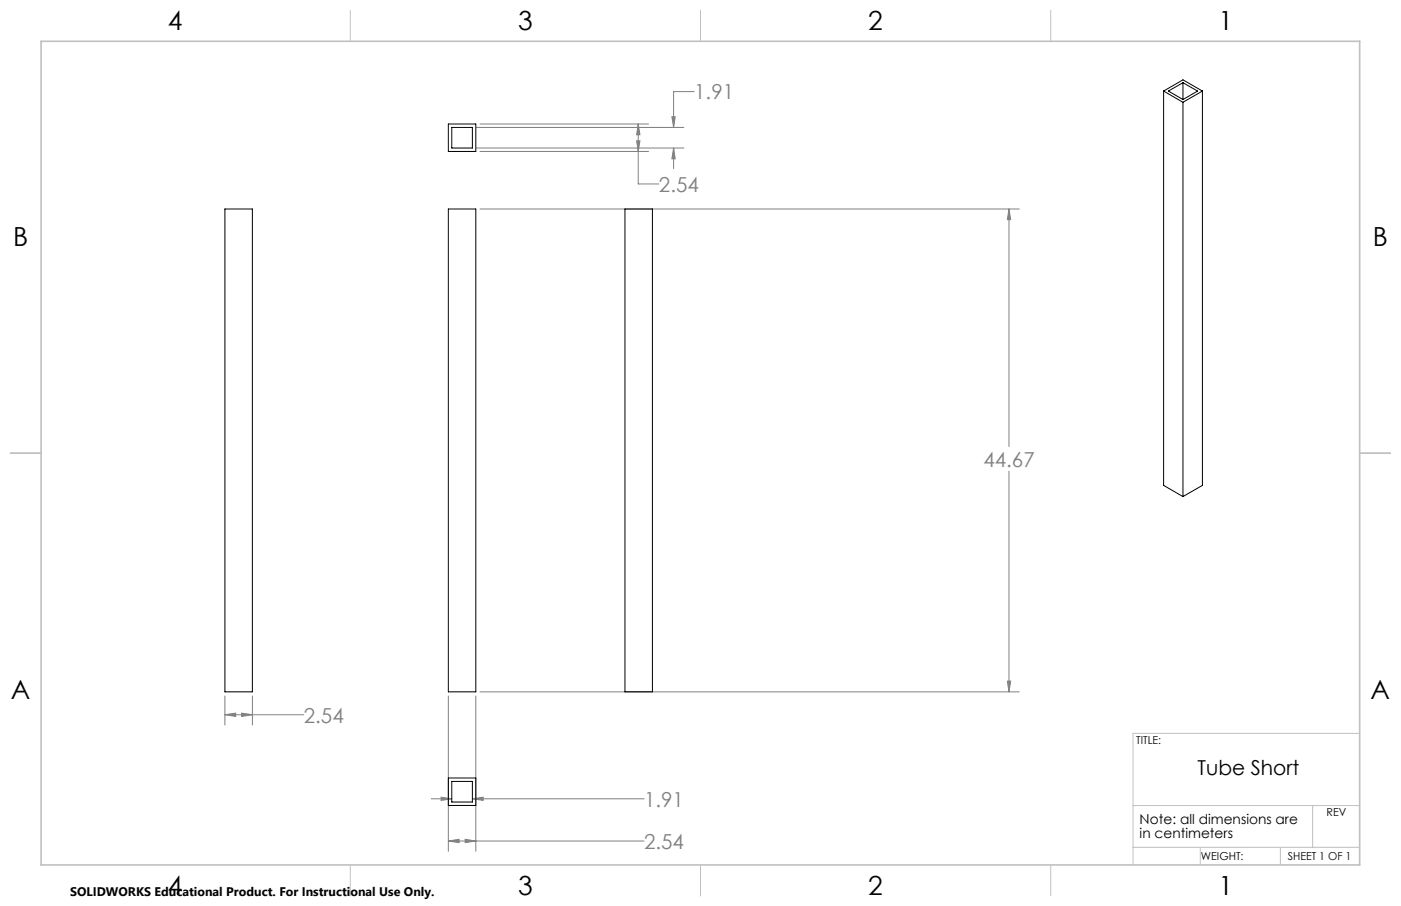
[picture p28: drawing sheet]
<svg xmlns="http://www.w3.org/2000/svg" width="432mm" height="279mm" viewBox="0 0 432 279" stroke-linecap="round" stroke-linejoin="round" font-family="sans-serif">
<defs><g id="words">
<g font-size="8.1">
<text x="51.7" y="9.3">4</text>
<text x="159.7" y="9.3">3</text>
<text x="267.6" y="9.3">2</text>
<text x="375.6" y="9.3">1</text>
<text x="4" y="76">B</text>
<text x="423.1" y="76">B</text>
<text x="3.3" y="215.7">A</text>
<text x="422.4" y="215.7">A</text>
<text x="51.7" y="276">4</text>
<text x="159.7" y="276">3</text>
<text x="267.6" y="276">2</text>
<text x="375.6" y="276">1</text>
</g>
<g font-size="6.3" fill="#808080">
<text x="214" y="30.6">1.91</text>
<text x="203.1" y="59.1">2.54</text>
<text x="303.1" y="143.9">44.67</text>
<text x="93.6" y="222.8">2.54</text>
<text x="198.5" y="248.7">1.91</text>
<text x="198.5" y="261.7">2.54</text>
</g>
<text font-size="6.3" x="369.1" y="239.1">Tube Short</text>
<g font-size="4.2">
<text x="351.2" y="254.2">Note: all dimensions are</text>
<text x="351.2" y="258.4">in centimeters</text>
</g>
<text font-size="3.8" x="21.6" y="276.3">SOLIDWORKS Educational Product. For Instructional Use Only.</text>
<g font-size="3.4">
<text x="350.2" y="229.5">TITLE:</text>
<text x="408.9" y="251.7">REV</text>
<text x="370.1" y="265.3">WEIGHT:</text>
<text x="396.9" y="265.2">SHEET 1 OF 1</text>
</g>
</g></defs>
<g fill="none" stroke="#808080" stroke-width=".31">
<path d="M146.9 39.3h63.9M147.9 38.2h52M196.7 38.2v18.5h6.4M196.7 38.2l.5 3.4h-1zM207.1 36h1l-.5 3.3zM214 28.3h-6.4v11M146.9 45.6h63.9M147.9 46.7h52M196.2 43.4h1l-.5 3.3zM207.6 45.6v6.4M207.6 45.6l.5 3.4h-1zM147.9 64.5h166.2"/>
<path d="M311 64.5l.5 3.2h-1zM311 64.5v73.2M311 145.3v68.1M69.3 214.6v9M74.5 219.9l3.3 .5-3.3 .5zM77.8 214.6v9M138.2 214.6v47.9M146.6 214.6v47.9M147.9 213.4h166.2M310.5 210h1l-.5 3.4zM69.3 220.4h24.3M69.3 220.4l3.3-.5v1z"/>
<path d="M132.9 246.3h6.3M136 245.9l3.2 .4-3.2 .5zM138.2 259.4h60.3M138.2 259.4l3.3-.6v1.1zM143.4 258.8l3.2 .6-3.2 .5zM145.6 246.3h52.9M145.6 246.3l3.3-.4v.9z"/>
</g>
<g fill="none" stroke="#c0c0c0" stroke-width=".31">
<path d="M108 3.2v9.5M215.9 3.2v9.5M323.8 3.2v9.5M3.1 139.7h9.6M419.1 139.7h9.5M419.1 226.2h-69.9v40.5M349.2 248.4h69.9M404.6 248.4v12.9M108 266.7v9.6M215.9 266.7v9.6M323.8 266.7v9.6M349.2 261.3h69.9"/>
<path d="M369.9 261.3v5.4M394.6 261.3v5.4"/>
</g>
<path d="M12.7 12.7h406.4v254h-406.4z" fill="none" stroke="#c0c0c0" stroke-width=".5"/>
<path d="M311 64.5l.5 3.2h-1zM310.5 210h1l-.5 3.4zM138.2 259.4l3.3-.6v1.1zM143.4 258.8l3.2 .6-3.2 .5zM196.7 38.2l.5 3.4h-1zM196.2 43.4h1l-.5 3.3zM207.1 36h1l-.5 3.3zM207.6 45.6l.5 3.4h-1zM136 245.9l3.2 .4-3.2 .5zM145.6 246.3l3.3-.4v.9zM69.3 220.4l3.3-.5v1zM74.5 219.9l3.3 .5-3.3 .5z" fill="#808080"/>
<g fill="none" stroke="#000" stroke-width=".31">
<path d="M138.2 38.2h8.4v8.5h-8.4zM139.2 39.3h6.4v6.3h-6.4zM358.6 28.1l6 3.4M358.6 28.1l6-3.5 6 3.5M358.6 28.1v121.6l6 3.4M364.6 25.5l-4.5 2.6 4.5 2.6M364.6 25.5l4.5 2.6-4.5 2.6M364.6 25.5v5.2M364.6 31.5v121.6M370.6 28.1l-6 3.4M370.6 28.1v121.6l-6 3.4M69.3 64.5h8.5v148.9h-8.5z"/>
<path d="M138.2 64.5h8.4v148.9h-8.4zM192.6 64.5h8.5v148.9h-8.5zM138.2 239.9h8.4v8.5h-8.4zM139.2 241h6.4v6.3h-6.4z"/>
</g>
<use href="#words"/>
</svg>
